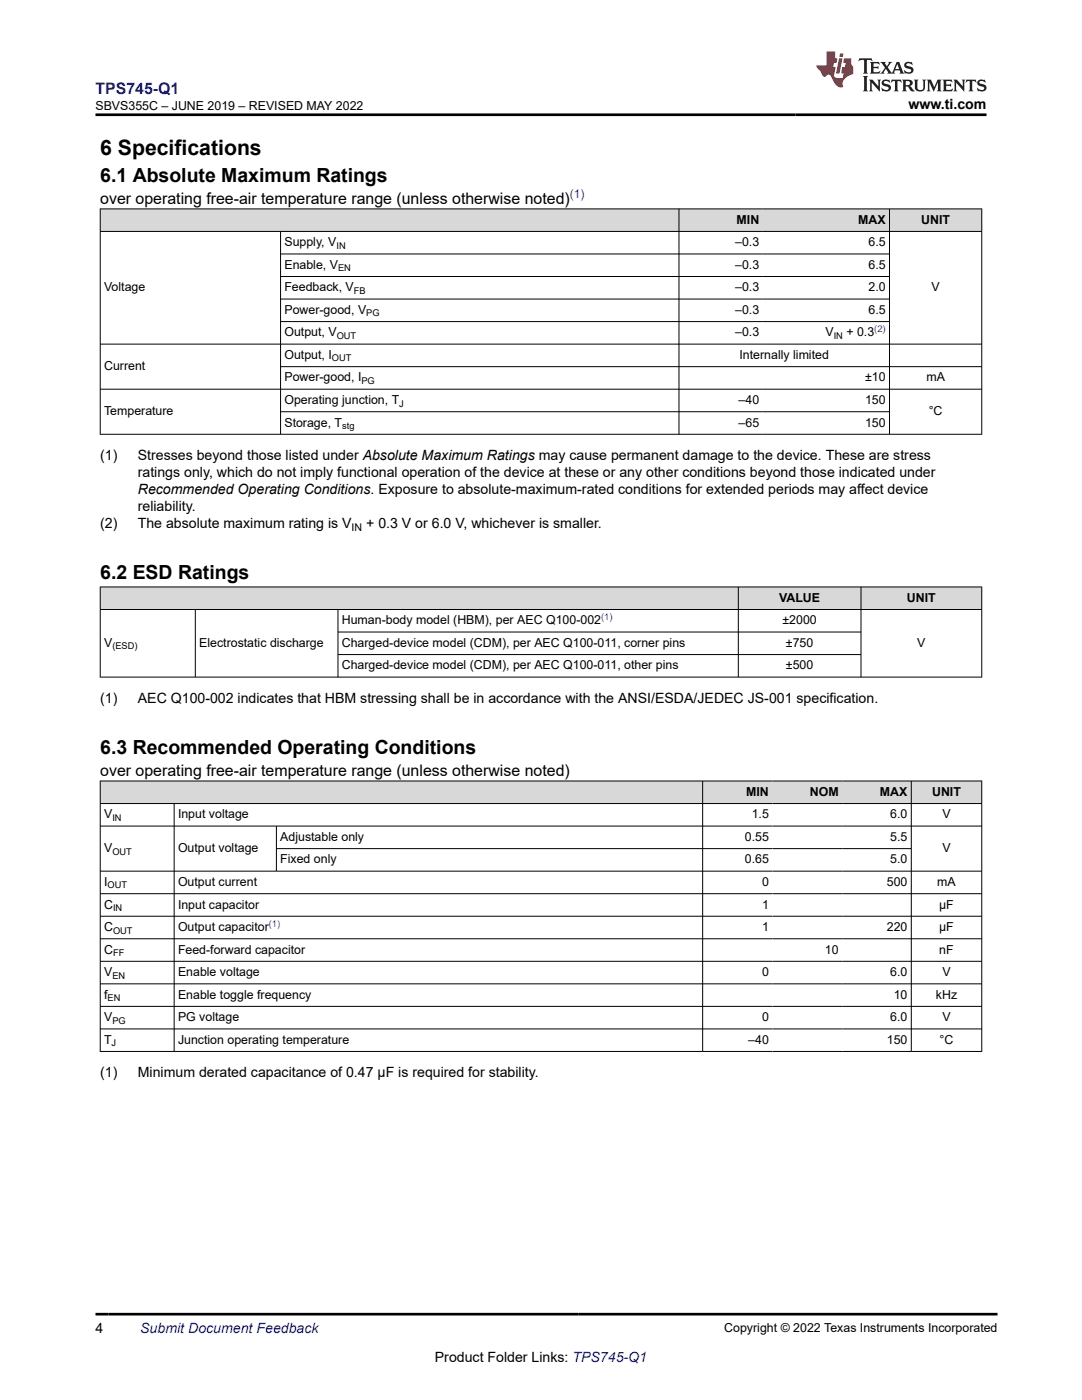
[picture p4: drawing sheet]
<svg xmlns="http://www.w3.org/2000/svg" width="216mm" height="279mm" viewBox="0 0 216 279" stroke-linecap="round" stroke-linejoin="round" font-family="sans-serif">
<defs><g id="words">
<text font-size="4.2" x="20" y="30.9">6 Specifications</text>
<g font-size="3.9">
<text x="20" y="36.3">6.1 Absolute Maximum Ratings</text>
<text x="20" y="115.5">6.2 ESD Ratings</text>
<text x="20" y="150.4">6.3 Recommended Operating Conditions</text>
</g>
<text font-size="3.2" fill="#00f" x="19.1" y="18.7">TPS745-Q1</text>
<g font-size="3.2">
<text x="20" y="40.6">over operating free-air temperature range (unless otherwise noted)</text>
<text x="20" y="154.8">over operating free-air temperature range (unless otherwise noted)</text>
</g>
<g font-size="2.8">
<text x="181.3" y="21.8">www.ti.com</text>
<text x="20" y="91.8">(1)</text>
<text x="27.5" y="91.8">Stresses beyond those listed under Absolute Maximum Ratings may cause permanent damage to the device. These are stress</text>
<text x="27.5" y="95.2">ratings only, which do not imply functional operation of the device at these or any other conditions beyond those indicated under</text>
<text x="27.5" y="98.6">Recommended Operating Conditions. Exposure to absolute-maximum-rated conditions for extended periods may affect device</text>
<text x="27.5" y="102">reliability.</text>
<text x="20" y="105.4">(2)</text>
<text x="27.5" y="105.4">The absolute maximum rating is V</text>
<text x="73.1" y="105.4">+ 0.3 V or 6.0 V, whichever is smaller.</text>
<text x="20" y="140.3">(1)</text>
<text x="27.5" y="140.3">AEC Q100-002 indicates that HBM stressing shall be in accordance with the ANSI/ESDA/JEDEC JS-001 specification.</text>
<text x="20" y="215">(1)</text>
<text x="27.5" y="215">Minimum derated capacitance of 0.47 µF is required for stability.</text>
<text x="19.1" y="266.1">4</text>
<text x="86.8" y="271.7">Product Folder Links: TPS745-Q1</text>
</g>
<text font-size="2.8" fill="#00f" x="28" y="266.1">Submit Document Feedback</text>
<g font-size="2.5">
<text x="19" y="21.9">SBVS355C – JUNE 2019 – REVISED MAY 2022</text>
<text x="147" y="44.7">MIN</text>
<text x="171.2" y="44.7">MAX</text>
<text x="183.8" y="44.7">UNIT</text>
<text x="56.8" y="49.1">Supply, V</text>
<text x="56.8" y="53.6">Enable, V</text>
<text x="146.7" y="49.1">–0.3</text>
<text x="146.7" y="53.6">–0.3</text>
<text x="173.3" y="49.1">6.5</text>
<text x="173.3" y="53.6">6.5</text>
<text x="20.8" y="58.1">Voltage</text>
<text x="56.8" y="58.1">Feedback, V</text>
<text x="146.7" y="58.1">–0.3</text>
<text x="173.3" y="58.1">2.0</text>
<text x="185.9" y="58.1">V</text>
<text x="56.8" y="62.6">Power-good, V</text>
<text x="146.7" y="62.6">–0.3</text>
<text x="173.3" y="62.6">6.5</text>
<text x="56.8" y="67.1">Output, V</text>
<text x="56.8" y="71.6">Output, I</text>
<text x="146.7" y="67.1">–0.3</text>
<text x="147.6" y="71.6">Internally limited</text>
<text x="164.7" y="67.1">V</text>
<text x="168.9" y="67.1">+ 0.3</text>
<text x="20.8" y="73.9">Current</text>
<text x="56.8" y="76.1">Power-good, I</text>
<text x="172.6" y="76.1">±10</text>
<text x="184.8" y="76.1">mA</text>
<text x="20.8" y="82.9">Temperature</text>
<text x="56.8" y="80.6">Operating junction, T</text>
<text x="147.4" y="80.6">–40</text>
<text x="172.6" y="80.6">150</text>
<text x="185.3" y="82.9">°C</text>
<text x="56.8" y="85.1">Storage, T</text>
<text x="147.4" y="85.1">–65</text>
<text x="172.6" y="85.1">150</text>
<text x="68.2" y="124.6">Human-body model (HBM), per AEC Q100-002</text>
<text x="155.5" y="120.1">VALUE</text>
<text x="156.1" y="124.6">±2000</text>
<text x="181" y="120.1">UNIT</text>
<text x="20.8" y="129.1">V</text>
<text x="39.7" y="129.1">Electrostatic discharge</text>
<text x="68.2" y="129.1">Charged-device model (CDM), per AEC Q100-011, corner pins</text>
<text x="156.8" y="129.1">±750</text>
<text x="183" y="129.1">V</text>
<text x="68.2" y="133.6">Charged-device model (CDM), per AEC Q100-011, other pins</text>
<text x="156.8" y="133.6">±500</text>
<text x="148.9" y="158.8">MIN</text>
<text x="161.6" y="158.8">NOM</text>
<text x="175.6" y="158.8">MAX</text>
<text x="186" y="158.8">UNIT</text>
<text x="20.8" y="163.3">V</text>
<text x="35.5" y="163.3">Input voltage</text>
<text x="55.9" y="167.8">Adjustable only</text>
<text x="148.6" y="167.8">0.55</text>
<text x="150" y="163.3">1.5</text>
<text x="177.6" y="163.3">6.0</text>
<text x="177.6" y="167.8">5.5</text>
<text x="188" y="163.3">V</text>
<text x="20.8" y="170.1">V</text>
<text x="35.5" y="170.1">Output voltage</text>
<text x="55.9" y="172.3">Fixed only</text>
<text x="148.6" y="172.3">0.65</text>
<text x="177.6" y="172.3">5.0</text>
<text x="188" y="170.1">V</text>
<text x="20.8" y="176.8">I</text>
<text x="35.5" y="176.8">Output current</text>
<text x="152.1" y="176.8">0</text>
<text x="177" y="176.8">500</text>
<text x="187" y="176.8">mA</text>
<text x="20.8" y="181.3">C</text>
<text x="20.8" y="185.8">C</text>
<text x="35.5" y="181.3">Input capacitor</text>
<text x="35.5" y="185.8">Output capacitor</text>
<text x="152.1" y="181.3">1</text>
<text x="152.1" y="185.8">1</text>
<text x="177" y="185.8">220</text>
<text x="187.4" y="181.3">μF</text>
<text x="187.4" y="185.8">μF</text>
<text x="20.8" y="190.3">C</text>
<text x="35.5" y="190.3">Feed-forward capacitor</text>
<text x="164.6" y="190.3">10</text>
<text x="187.4" y="190.3">nF</text>
<text x="20.8" y="194.8">V</text>
<text x="35.5" y="194.8">Enable voltage</text>
<text x="152.1" y="194.8">0</text>
<text x="177.6" y="194.8">6.0</text>
<text x="188" y="194.8">V</text>
<text x="20.8" y="199.3">f</text>
<text x="20.8" y="203.8">V</text>
<text x="35.5" y="199.3">Enable toggle frequency</text>
<text x="35.5" y="203.8">PG voltage</text>
<text x="152.1" y="203.8">0</text>
<text x="177.6" y="203.8">6.0</text>
<text x="178.3" y="199.3">10</text>
<text x="186.7" y="199.3">kHz</text>
<text x="188" y="203.8">V</text>
<text x="20.8" y="208.3">T</text>
<text x="35.5" y="208.3">Junction operating temperature</text>
<text x="149.3" y="208.3">–40</text>
<text x="177" y="208.3">150</text>
<text x="187.5" y="208.3">°C</text>
<text x="144.5" y="265.8">Copyright © 2022 Texas Instruments Incorporated</text>
</g>
<text font-size="2.4" fill="#00f" x="113.7" y="39.6">(1)</text>
<text font-size="2.1" x="70.2" y="105.9">IN</text>
<g font-size="1.9">
<text x="67.1" y="49.6">IN</text>
<text x="67.5" y="54.1">EN</text>
<text x="70.6" y="58.6">FB</text>
<text x="73.1" y="63.1">PG</text>
<text x="67.2" y="67.6">OUT</text>
<text x="166.4" y="67.6">IN</text>
<text x="66.2" y="72.1">OUT</text>
<text x="72.1" y="76.6">PG</text>
<text x="79.7" y="81.1">J</text>
<text x="68.3" y="85.6">stg</text>
<text x="22.4" y="129.6">(ESD)</text>
<text x="22.4" y="163.8">IN</text>
<text x="22.4" y="170.6">OUT</text>
<text x="21.5" y="177.3">OUT</text>
<text x="22.6" y="181.8">IN</text>
<text x="22.6" y="186.3">OUT</text>
<text x="22.6" y="190.8">FF</text>
<text x="22.4" y="195.3">EN</text>
<text x="21.5" y="199.8">EN</text>
<text x="22.3" y="208.8">J</text>
<text x="22.4" y="204.3">PG</text>
</g>
<g font-size="1.9" fill="#00f">
<text x="174.5" y="66.3">(2)</text>
<text x="119.9" y="123.8">(1)</text>
<text x="53.6" y="185">(1)</text>
</g>
</g></defs>
<g fill="#d8d8d8">
<path d="M20 41.7h175.9v4.5h-175.9z" fill-rule="evenodd"/>
<path d="M20.1 41.8h115.3v4.3h-115.3z" fill-rule="evenodd"/>
<path d="M135.5 41.8h16.7v4.3h-16.7z" fill-rule="evenodd"/>
<path d="M152.2 41.8h25.2v4.3h-25.2z" fill-rule="evenodd"/>
<path d="M177.6 41.8h18.2v4.3h-18.2z" fill-rule="evenodd"/>
</g>
<g fill="none" stroke="#000" stroke-width=".2">
<path d="M19.9 41.7h176.1M19.9 46.2h176.1M20 41.6v45.1M56 46.2v40.5M56 50.7h121.6M56 55.2h121.6M56 59.7h121.6M135.5 41.6v45.1M177.5 41.6v45.1M195.9 41.6v45.1M19.9 68.7h176.1M19.9 77.7h176.1"/>
<path d="M56 64.2h121.6M56 73.2h140M19.9 86.7h176.1M56 82.2h121.6"/>
</g>
<g fill="#d8d8d8">
<path d="M20 117.1h175.9v4.5h-175.9z" fill-rule="evenodd"/>
<path d="M20.1 117.2h127.2v4.4h-127.2z" fill-rule="evenodd"/>
<path d="M147.4 117.2h24.3v4.4h-24.3z" fill-rule="evenodd"/>
<path d="M171.9 117.2h23.9v4.4h-23.9z" fill-rule="evenodd"/>
</g>
<path d="M19.9 117.1h176.1M20 117.1v18.1M147.3 117.1v18.1M171.8 117.1v18.1M195.9 117.1v18.1M19.9 121.6h176.1M19.9 135.1h176.1M39 121.6v13.6M67.4 121.6v13.6M67.4 126.1h104.5M67.4 130.6h104.5" fill="none" stroke="#000" stroke-width=".2"/>
<g fill="#d8d8d8">
<path d="M20 155.9h175.9v4.5h-175.9z" fill-rule="evenodd"/>
<path d="M20.1 155.9h120v4.4h-120z" fill-rule="evenodd"/>
<path d="M140.3 155.9h13.8v4.4h-13.8z" fill-rule="evenodd"/>
<path d="M154.1 155.9h14v4.4h-14z" fill-rule="evenodd"/>
<path d="M168.1 155.9h13.7v4.4h-13.7z" fill-rule="evenodd"/>
<path d="M181.9 155.9h13.9v4.4h-13.9z" fill-rule="evenodd"/>
</g>
<g fill="none" stroke="#000" stroke-width=".2">
<path d="M19.9 155.9h176.1M20 155.8v54.1M140.2 155.8v54.1M181.8 155.8v54.1M195.9 155.8v54.1M19.9 160.4h176.1M19.9 164.9h176.1M19.9 173.9h176.1M19.9 178.4h176.1M34.8 160.4v49.5M55.2 164.9v9M55.2 169.4h126.7"/>
<path d="M19.9 182.9h176.1M19.9 187.4h176.1M19.9 191.8h176.1M19.9 196.3h176.1M19.9 200.8h176.1M19.9 205.3h176.1M19.9 209.8h176.1"/>
</g>
<path d="M171.5 11.6l-.2 .6 .5-.2h.6v.1v2.2l-.2 .4h1l-.2-.4v-2.2v-.1h.5l.6 .2-.2-.6zM173.6 12.4l.2 .3v1.6l-.2 .4h1.9l.1-.6a1.08 1.08 0 0 1-1.3 .2v-.7h.6l.4 .2v-.7l-.4 .2h-.6v-.5l.2-.2a1 1 0 0 1 1 .3l-.1-.5zM175.7 12.4l.9 1.1-1 1.2h.9l-.2-.2 .5-.8 .4 .8-.2 .2h1.6l-.2-.2 .2-.5h.9l.1 .5-.1 .2h.9l-.2-.4-.8-1.9h-.5l-.9 2.1-.9-1.1 .9-1h-.8l.2 .2-.4 .6-.4-.6 .2-.2zM179 12.8l.4 1h-.7zM180.7 12.5a.65 .65 0 0 0-.2 .7 .65 .65 0 0 0 .6 .5l.6 .1 .1 .3a.79 .79 0 0 1-.7 .4 .79 .79 0 0 1-.7-.5l.1 .7 .2-.1a.93 .93 0 0 0 1.1 0 .93 .93 0 0 0 .4-.9 1.46 1.46 0 0 0-1.2-.6l-.1-.3a1.09 1.09 0 0 1 1.2 .2l-.2-.6-.1 .1-.5-.2zM172.2 15.2l.2 .4v2.2l-.2 .4h1l-.2-.4v-2.2l.2-.4zM173.4 15.9l.2 .4v1.5l-.2 .4h.8l-.3-.4 .1-1.3 1.6 1.8v-2l.2-.4h-.7l.1 .2 .1 1.1-1.2-1.3zM176.2 16a.65 .65 0 0 0-.2 .8 .65 .65 0 0 0 .6 .4l.6 .2 .1 .2a.79 .79 0 0 1-.7 .4 .79 .79 0 0 1-.7-.5l.1 .7 .2-.1a.93 .93 0 0 0 1.1 .1 .93 .93 0 0 0 .4-1 1.46 1.46 0 0 0-1.2-.5l-.1-.4a1.09 1.09 0 0 1 1.2 .2l-.1-.6-.2 .1-.5-.1zM177.9 15.9l-.1 .6a.63 .63 0 0 1 .8-.3v1.6l-.3 .4h1l-.2-.4v-1.6a.66 .66 0 0 1 .8 .3l-.1-.6zM180 15.9l.2 .4v1.5l-.2 .4h1l-.2-.2-.1-.7h.5l.1 .2a.79 .79 0 0 0 1.2 .6l-1-.9a.61 .61 0 0 0 .6-.6 .61 .61 0 0 0-.5-.7zM180.8 16.2h.1a.47 .47 0 0 1 .5 .1 .47 .47 0 0 1 .1 .5l-.1 .1-.7 .1zM182.3 15.9l.2 .2a2.27 2.27 0 0 0 .4 2 1.04 1.04 0 0 0 1.7-.7v-1.3l.2-.2h-.8l.2 .4v1.1a.6 .6 0 0 1-.6 .6 .6 .6 0 0 1-.6-.6v-1.1l.3-.4zM184.9 15.9l.2 .4v1.5l-.2 .4h.8l-.3-.4v-1.4l.9 1.9 .9-1.9v1.4l-.3 .4h1l-.2-.4v-1.5l.2-.4h-.8l-.7 1.5-.6-1.5zM188.1 15.9l.2 .4v1.5l-.2 .4h1.9l.1-.6a1.09 1.09 0 0 1-1.3 .2v-.7h.6l.4 .2v-.6l-.4 .2h-.6v-.6l.2-.1a1.01 1.01 0 0 1 1 .3l-.1-.6zM190.2 15.9l.3 .4v1.5l-.3 .4h.8l-.2-.4v-1.3l1.6 1.8v-2l.2-.4h-.7l.2 .2v1.1l-1.2-1.3zM192.8 15.9l-.1 .6a.63 .63 0 0 1 .8-.3v1.6l-.3 .4h1l-.2-.4v-1.6a.66 .66 0 0 1 .8 .3l-.1-.6zM195.2 16a.65 .65 0 0 0-.2 .8 .65 .65 0 0 0 .6 .4l.6 .2 .2 .2a.79 .79 0 0 1-.7 .4 .79 .79 0 0 1-.7-.5l.1 .7 .2-.1a.93 .93 0 0 0 1 .1 .93 .93 0 0 0 .5-1 1.46 1.46 0 0 0-1.3-.5v-.4a1.09 1.09 0 0 1 1.2 .2l-.2-.6-.2 .1-.5-.1z" fill="#231f20"/>
<path d="M164.9 10.3v2.7h-2l.1 .4 .8 1a.95 .95 0 0 0 1 .9 .59 .59 0 0 1 .5-.4 .59 .59 0 0 1 .5 .3l.4 .8a1.59 1.59 0 0 0 2.1 1.4 1.61 1.61 0 0 1 1-2.3l1-.3-.1-1.5a1.59 1.59 0 0 1-.3-1.7h-1.5l-.2 .9h.6l-.2 .9h-.5l-.2 .9v.3l.4 .1-.1 .9h-.7a.73 .73 0 0 1-1-.7l.3-1.5h-.5l.1-.9h.5l.2-.9h-.5v-1.3zM167.4 11.6l-.6 3.1h.7l.6-3.1zM167.6 10.7l-.1 .6h.7l.1-.6z" fill="#ed1c24"/>
<path d="M19.1 22.9h177.8M19.1 262.3h179.9" fill="none" stroke="#000" stroke-width=".53"/>
<use href="#words"/>
</svg>
